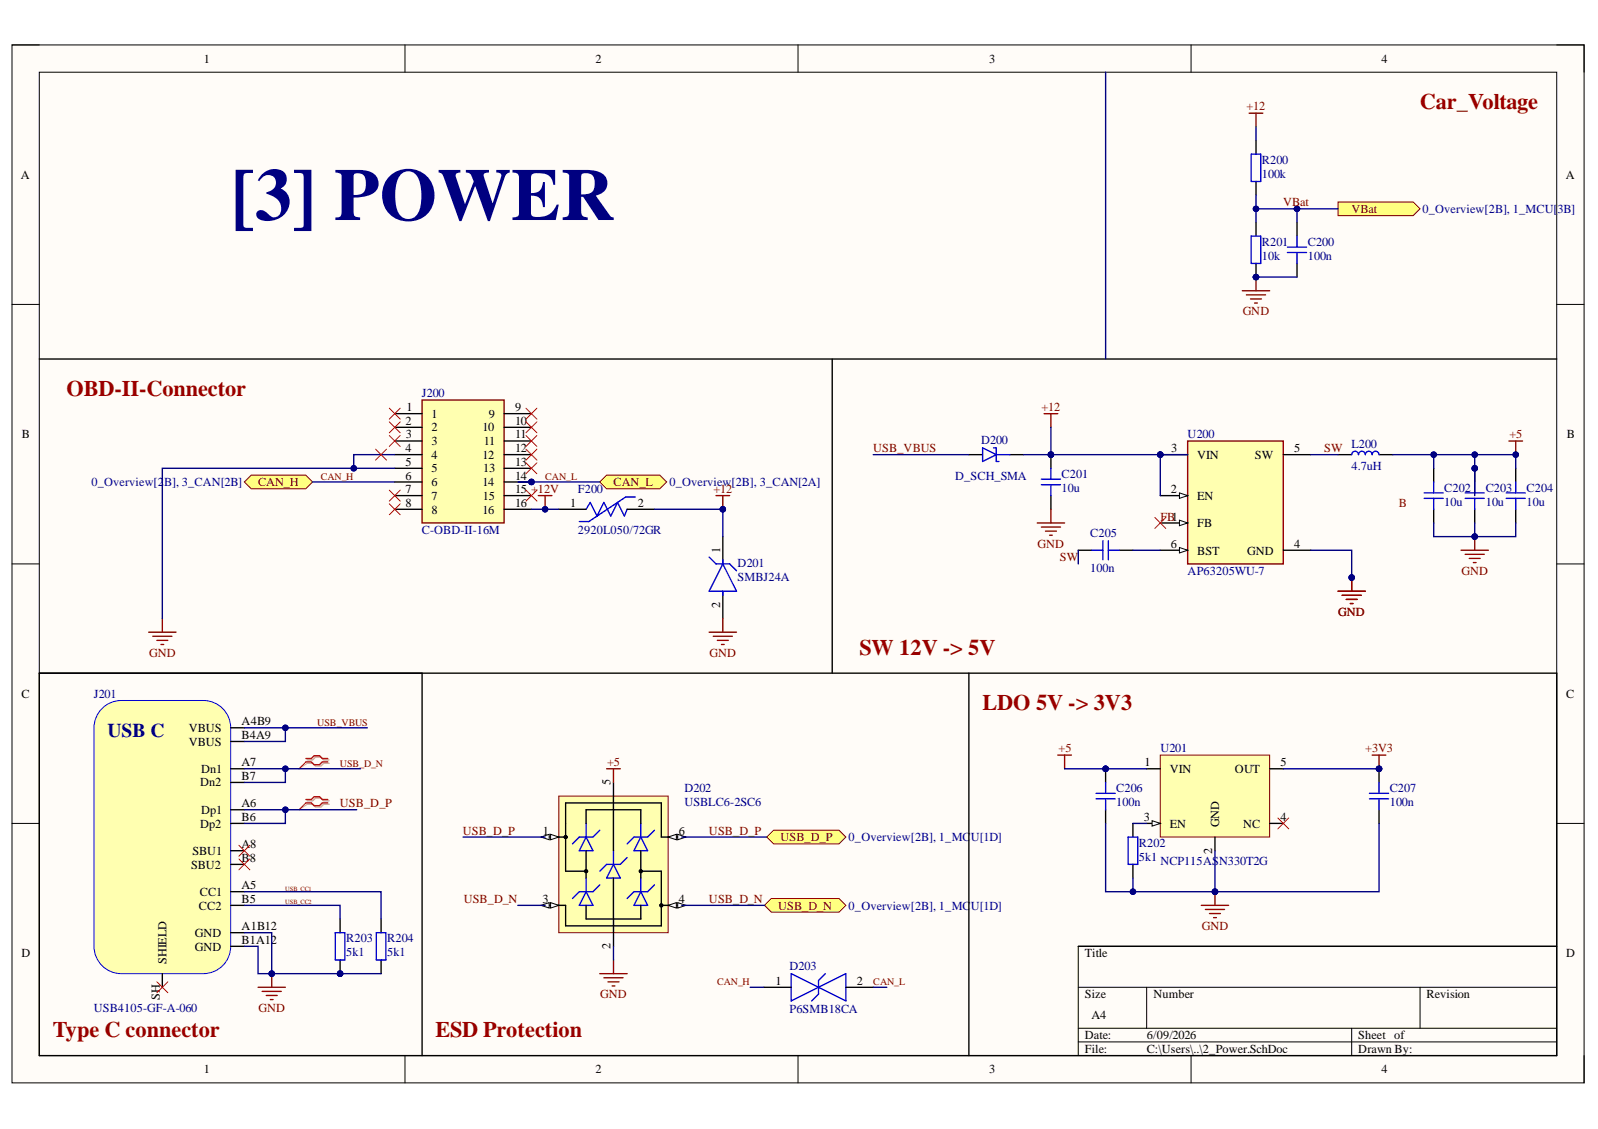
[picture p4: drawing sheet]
<svg xmlns="http://www.w3.org/2000/svg" width="297mm" height="210mm" viewBox="0 0 297 210" stroke-linecap="round" stroke-linejoin="round" font-family="sans-serif">
<defs><g id="words">
<text font-size="13.8" fill="#000080" x="42.9" y="40.9">[3] POWER</text>
<g font-size="4.1" fill="#980000">
<text x="263.9" y="20.2">Car_Voltage</text>
<text x="12.3" y="73.5">OBD-II-Connector</text>
<text x="159.8" y="121.7">SW 12V -&gt; 5V</text>
<text x="182.6" y="131.9">LDO 5V -&gt; 3V3</text>
<text x="9.8" y="192.9">Type C connector</text>
<text x="80.9" y="192.9">ESD Protection</text>
</g>
<text font-size="3.6" fill="#000080" x="20" y="137.1">USB C</text>
<g font-size="2.3">
<text x="37.9" y="11.7">1</text>
<text x="110.7" y="11.7">2</text>
<text x="183.9" y="11.7">3</text>
<text x="256.8" y="11.7">4</text>
<text x="3.9" y="33.3">A</text>
<text x="291" y="33.3">A</text>
<text x="75.5" y="76.4">1</text>
<text x="80.2" y="77.7">1</text>
<text x="90.8" y="77.7">9</text>
<text x="95.7" y="76.4">9</text>
<text x="4.1" y="81.5">B</text>
<text x="75.4" y="78.9">2</text>
<text x="75.4" y="81.5">3</text>
<text x="80.2" y="80.2">2</text>
<text x="80.2" y="82.7">3</text>
<text x="89.7" y="80.2">10</text>
<text x="89.9" y="82.7">11</text>
<text x="95.7" y="78.9">10</text>
<text x="95.7" y="81.5">11</text>
<text x="291.2" y="81.5">B</text>
<text x="75.4" y="84">4</text>
<text x="75.4" y="86.5">5</text>
<text x="75.4" y="89.2">6</text>
<text x="80.2" y="85.3">4</text>
<text x="80.2" y="87.8">5</text>
<text x="89.7" y="85.3">12</text>
<text x="89.8" y="87.8">13</text>
<text x="95.7" y="84">12</text>
<text x="95.7" y="86.5">13</text>
<text x="95.7" y="89.2">14</text>
<text x="217.7" y="84">3</text>
<text x="222.5" y="85.3">VIN</text>
<text x="233.3" y="85.3">SW</text>
<text x="240.6" y="84">5</text>
<text x="75.4" y="91.7">7</text>
<text x="75.4" y="94.2">8</text>
<text x="80.2" y="90.4">6</text>
<text x="80.2" y="93">7</text>
<text x="80.2" y="95.5">8</text>
<text x="89.7" y="90.4">14</text>
<text x="89.7" y="95.5">16</text>
<text x="89.7" y="93">15</text>
<text x="95.7" y="91.7">15 +12V</text>
<text x="95.7" y="94.2">16</text>
<text x="106" y="94.2">1</text>
<text x="118.6" y="94.2">2</text>
<text x="217.6" y="91.7">2</text>
<text x="222.5" y="93">EN</text>
<text x="217.6" y="101.8">6</text>
<text x="222.5" y="98">FB</text>
<text x="240.6" y="101.8">4</text>
<text x="133.9" y="102.8" transform="rotate(-90 133.9 102.8)">1</text>
<text x="222.5" y="103.1">BST</text>
<text x="231.8" y="103.1">GND</text>
<text x="133.9" y="113" transform="rotate(-90 133.9 113)">2</text>
<text x="4" y="129.7">C</text>
<text x="291.1" y="129.7">C</text>
<text x="35.1" y="136.1">VBUS</text>
<text x="44.9" y="134.8">A4B9</text>
<text x="44.9" y="137.3">B4A9</text>
<text x="35.1" y="138.6">VBUS</text>
<text x="37.4" y="143.7">Dn1</text>
<text x="44.9" y="142.4">A7</text>
<text x="212.7" y="142.4">1</text>
<text x="217.5" y="143.7">VIN</text>
<text x="229.6" y="143.7">OUT</text>
<text x="238" y="142.4">5</text>
<text x="37.2" y="146.2">Dn2</text>
<text x="44.9" y="145">B7</text>
<text x="113.5" y="146" transform="rotate(-90 113.5 146)">5</text>
<text x="37.2" y="153.9">Dp2</text>
<text x="37.4" y="151.4">Dp1</text>
<text x="44.9" y="150.1">A6</text>
<text x="44.9" y="152.6">B6</text>
<text x="100.9" y="155.2">1</text>
<text x="126.2" y="155.2">6</text>
<text x="212.6" y="152.6">3</text>
<text x="217.5" y="153.9">EN</text>
<text x="226.6" y="153.8" transform="rotate(-90 226.6 153.8)">GND</text>
<text x="231.1" y="153.9">NC</text>
<text x="238" y="152.6">4</text>
<text x="35.5" y="161.5">SBU2</text>
<text x="35.8" y="159">SBU1</text>
<text x="44.9" y="160.3">B8</text>
<text x="44.9" y="157.7">A8</text>
<text x="225.3" y="158.7" transform="rotate(-90 225.3 158.7)">2</text>
<text x="37.1" y="166.6">CC1</text>
<text x="44.9" y="165.3">A5</text>
<text x="44.9" y="167.9">B5</text>
<text x="100.8" y="167.9">3</text>
<text x="126.2" y="167.9">4</text>
<text x="37" y="169.1">CC2</text>
<text x="44.9" y="172.9">A1B12</text>
<text x="4" y="178">D</text>
<text x="31" y="179.3" transform="rotate(-90 31 179.3)">SHIELD</text>
<text x="36.2" y="174.2">GND</text>
<text x="36.2" y="176.7">GND</text>
<text x="44.9" y="175.5">B1A12</text>
<text x="113.5" y="176.5" transform="rotate(-90 113.5 176.5)">2</text>
<text x="201.6" y="178">Title</text>
<text x="291.1" y="178">D</text>
<text x="29.7" y="185.9" transform="rotate(-90 29.7 185.9)">SH</text>
<text x="144.1" y="183.1">1</text>
<text x="159.3" y="183.1">2</text>
<text x="201.6" y="185.6">Size</text>
<text x="214.4" y="185.6">Number</text>
<text x="265.2" y="185.6">Revision</text>
<text x="202.9" y="189.4">A4</text>
<text x="201.6" y="193.2">Date:</text>
<text x="201.6" y="195.8">File:</text>
<text x="213.1" y="193.2">6/09/2026</text>
<text x="213.1" y="195.8">C:\Users\..\2_Power.SchDoc</text>
<text x="252.5" y="193.2">Sheet of</text>
<text x="252.5" y="195.8">Drawn By:</text>
<text x="37.9" y="199.6">1</text>
<text x="110.7" y="199.6">2</text>
<text x="183.9" y="199.6">3</text>
<text x="256.8" y="199.6">4</text>
</g>
<g font-size="2.3" fill="#800000">
<text x="231.7" y="20.5">+12</text>
<text x="238.5" y="38.4">VBat</text>
<text x="251.2" y="39.6">VBat</text>
<text x="231" y="58.7">GND</text>
<text x="193.6" y="76.4">+12</text>
<text x="280.6" y="81.5">+5</text>
<text x="162.3" y="84">USB_VBUS</text>
<text x="246.1" y="84">SW</text>
<text x="48" y="90.4">CAN_H</text>
<text x="114" y="90.4">CAN_L</text>
<text x="132.6" y="91.7">+12</text>
<text x="260" y="94.2">B</text>
<text x="192.8" y="101.8">GND</text>
<text x="215.7" y="96.8">FB1</text>
<text x="197" y="104.4">SW</text>
<text x="271.7" y="106.9">GND</text>
<text x="248.8" y="114.5">GND</text>
<text x="27.7" y="122.1">GND</text>
<text x="131.9" y="122.1">GND</text>
<text x="112.8" y="142.4">+5</text>
<text x="196.7" y="139.9">+5</text>
<text x="253.7" y="139.9">+3V3</text>
<text x="63.2" y="150.1">USB_D_P</text>
<text x="86" y="155.2">USB_D_P</text>
<text x="131.8" y="155.2">USB_D_P</text>
<text x="145.1" y="156.4">USB_D_P</text>
<text x="86.2" y="167.9">USB_D_N</text>
<text x="131.8" y="167.9">USB_D_N</text>
<text x="144.6" y="169.1">USB_D_N</text>
<text x="223.4" y="172.9">GND</text>
<text x="111.6" y="185.6">GND</text>
<text x="48" y="188.1">GND</text>
</g>
<g font-size="2.3" fill="#000080">
<text x="234.5" y="30.5">R200</text>
<text x="234.5" y="33">100k</text>
<text x="264.4" y="39.6">0_Overview[2B], 1_MCU[3B]</text>
<text x="234.5" y="45.7">R201</text>
<text x="243.1" y="45.7">C200</text>
<text x="234.5" y="48.3">10k</text>
<text x="243.1" y="48.3">100n</text>
<text x="78.4" y="73.9">J200</text>
<text x="182.4" y="82.5">D200</text>
<text x="220.8" y="81.5">U200</text>
<text x="251.2" y="83.3">L200</text>
<text x="177.5" y="89.2">D_SCH_SMA</text>
<text x="197.3" y="88.9">C201</text>
<text x="251.2" y="87.3">4.7uH</text>
<text x="17" y="90.4">0_Overview[2</text>
<text x="30.5" y="90.4">B], 3_CAN[2B]</text>
<text x="107.4" y="91.7">F200</text>
<text x="124.4" y="90.4">0_Overview[2B], 3_CAN[2A]</text>
<text x="197.3" y="91.5">10u</text>
<text x="268.5" y="91.5">C202</text>
<text x="268.5" y="94">10u</text>
<text x="276.2" y="91.5">C203</text>
<text x="276.2" y="94">10u</text>
<text x="283.8" y="91.5">C204</text>
<text x="283.8" y="94">10u</text>
<text x="78.4" y="99.3">C-OBD-II-16M</text>
<text x="107.4" y="99.3">2920L050/72GR</text>
<text x="202.7" y="99.8">C205</text>
<text x="137.1" y="105.4">D201</text>
<text x="137.1" y="107.9">SMBJ24A</text>
<text x="202.7" y="106.4">100n</text>
<text x="220.8" y="106.9">AP63205WU-7</text>
<text x="17.4" y="129.7">J201</text>
<text x="215.7" y="139.9">U201</text>
<text x="127.2" y="147.2">D202</text>
<text x="127.2" y="149.9">USBLC6-2SC6</text>
<text x="207.5" y="147.2">C206</text>
<text x="207.5" y="149.9">100n</text>
<text x="258.3" y="147.2">C207</text>
<text x="258.3" y="149.9">100n</text>
<text x="157.7" y="156.4">0_Overview[2B], 1_MCU[1D]</text>
<text x="211.7" y="157.5">R202</text>
<text x="211.7" y="160">5k1</text>
<text x="215.7" y="160.8">NCP115ASN330T2G</text>
<text x="157.7" y="169.1">0_Overview[2B], 1_MCU[1D]</text>
<text x="64.4" y="175.2">R203</text>
<text x="64.4" y="177.7">5k1</text>
<text x="72" y="175.2">R204</text>
<text x="72" y="177.7">5k1</text>
<text x="146.8" y="180.3">D203</text>
<text x="17.4" y="188.1">USB4105-GF-A-060</text>
<text x="146.8" y="188.4">P6SMB18CA</text>
</g>
<g font-size="1.9" fill="#800000">
<text x="59.6" y="89.3">CAN_H</text>
<text x="101.3" y="89.3">CAN_L</text>
<text x="59" y="134.9">USB_VBUS</text>
<text x="63.2" y="142.6">USB_D_N</text>
<text x="133.3" y="183.2">CAN_H</text>
<text x="162.3" y="183.2">CAN_L</text>
</g>
<g font-size="1.2" fill="#800000">
<text x="53" y="165.6">USB_CC1</text>
<text x="53" y="168.1">USB_CC2</text>
</g>
</g></defs>
<path d="M2.2 8.4h292.3v192.9h-292.3z" fill-rule="evenodd" fill="#fffcf8"/>
<path d="M2.2 8.4h292.3v192.9h-292.3z" fill="none" stroke="#000" stroke-width=".19"/>
<path d="M7.3 13.4h282.1v182.9h-282.1z" fill-rule="evenodd" fill="#fffcf8"/>
<g fill="none" stroke="#000" stroke-width=".19">
<path d="M2.2 8.3h5.1M7.3 13.4h282.1v182.9h-282.1zM75.3 8.3v5.1M148.3 8.3v5.1M221.4 8.4v5M289.4 8.4h5.1v5M2.2 56.6h5.1M289.4 56.6h5.1M2.2 104.8h5.1M289.4 104.8h5.1M2.2 153.1h5.1M289.4 153.1h5.1"/>
<path d="M289.4 175.9h-89v20.4M75.3 196.3v5M148.3 196.3v5M200.4 183.6h89M200.4 191.2h89M200.4 193.7h89M213.1 183.6v7.6M221.4 196.3v5M251.3 191.2v5.1M264 183.6v7.6M294.5 196.3v5"/>
</g>
<path d="M147.1 181v5.1l10.1-5.1v5.1zM153.4 181l-1.2 1.3v2.5l-1.3 1.3" fill="none" stroke="#00f" stroke-width=".25"/>
<path d="M142 183.6h5.1M157.2 183.6h5.1" fill="none" stroke="#000" stroke-width=".25"/>
<path d="M19.3 131.4a5.1 5.1 0 0 1 3.3-1.2h15.2a5.1 5.1 0 0 1 5.1 5.1v40.6a5.1 5.1 0 0 1-5.1 5.1h-15.2a5.1 5.1 0 0 1-5.1-5.1v-40.6a5.1 5.1 0 0 1 1.8-3.9z" fill="#ffffb0"/>
<path d="M19.3 131.4a5.1 5.1 0 0 1 3.3-1.2h15.2a5.1 5.1 0 0 1 5.1 5.1v40.6a5.1 5.1 0 0 1-5.1 5.1h-15.2a5.1 5.1 0 0 1-5.1-5.1v-40.6a5.1 5.1 0 0 1 1.8-3.9z" fill="none" stroke="#00f" stroke-width=".19"/>
<g fill="none" stroke="#000" stroke-width=".25">
<path d="M42.9 135.3h2.5M42.9 137.9h2.5M42.9 145.5h2.5M42.9 150.5h2.5M42.9 142.9h2.5M42.9 153.1h2.5M42.9 158.2h2.5M42.9 173.4h2.5M42.9 160.7h2.5M42.9 165.8h2.5M42.9 168.3h2.5M42.9 175.9h2.5"/>
<path d="M30.2 181v2.6"/>
</g>
<path d="M44.4 159.7l2 2M44.4 157.2l2 2M46.4 159.7l-2 2M46.4 157.2l-2 2M29.2 182.5l2 2.1M31.2 182.5l-2 2.1" fill="none" stroke="#f00" stroke-width=".19"/>
<circle cx="63.2" cy="181" r=".51" fill="#000080"/>
<circle cx="63.2" cy="181" r=".51" fill="none" stroke="#000080" stroke-width=".19"/>
<path d="M63.2 178.5v2.5" fill="none" stroke="#000" stroke-width=".25"/>
<circle cx="63.2" cy="181" r=".51" fill="#000080"/>
<circle cx="63.2" cy="181" r=".51" fill="none" stroke="#000080" stroke-width=".19"/>
<path d="M63.2 170.9v2.5M70.8 170.9v2.5M70.8 178.5v2.5" fill="none" stroke="#000" stroke-width=".25"/>
<path d="M62.3 173.4h1.8v5.1h-1.8zM69.9 173.4h1.8v5.1h-1.8z" fill="none" stroke="#00f" stroke-width=".25"/>
<path d="M48 183.6h5M48.7 184.3h3.6M49.5 185.1h2M50.3 185.8h.5M50.5 181v2.6" fill="none" stroke="#800000" stroke-width=".25"/>
<circle cx="50.5" cy="181" r=".51" fill="#000080"/>
<circle cx="50.5" cy="181" r=".51" fill="none" stroke="#000080" stroke-width=".19"/>
<circle cx="215.7" cy="84.5" r=".51" fill="#000080"/>
<circle cx="215.7" cy="84.5" r=".51" fill="none" stroke="#000080" stroke-width=".19"/>
<path d="M220.8 82h17.7v22.8h-17.7z" fill-rule="evenodd" fill="#ffffb0"/>
<path d="M220.8 82h17.7v22.8h-17.7z" fill="none" stroke="#800000" stroke-width=".25"/>
<path d="M215.7 84.5h5.1" fill="none" stroke="#000" stroke-width=".25"/>
<circle cx="215.7" cy="84.5" r=".51" fill="#000080"/>
<circle cx="215.7" cy="84.5" r=".51" fill="none" stroke="#000080" stroke-width=".19"/>
<path d="M215.7 102.3h5.1" fill="none" stroke="#000" stroke-width=".25"/>
<path d="M219.2 101.8l1.6 .5-1.6 .5z" fill="#f8fcff"/>
<path d="M219.2 101.8l1.6 .5-1.6 .5z" fill="none" stroke="#000" stroke-width=".19"/>
<path d="M215.7 92.1h5.1" fill="none" stroke="#000" stroke-width=".25"/>
<path d="M219.2 91.6l1.6 .5-1.6 .6z" fill="#f8fcff"/>
<path d="M219.2 91.6l1.6 .5-1.6 .6z" fill="none" stroke="#000" stroke-width=".19"/>
<path d="M215.7 97.2h5.1" fill="none" stroke="#000" stroke-width=".25"/>
<path d="M219.2 96.7l1.6 .5-1.6 .5z" fill="#f8fcff"/>
<path d="M219.2 96.7l1.6 .5-1.6 .5z" fill="none" stroke="#000" stroke-width=".19"/>
<path d="M238.5 84.5h5.1M238.5 102.3h5.1" fill="none" stroke="#000" stroke-width=".25"/>
<path d="M194.1 76.9h2.5M195.3 76.9v2.5M248.7 109.9h5.1M249.5 110.7h3.5M250.2 111.4h2.1M251 112.2h.5M251.3 107.4v2.5" fill="none" stroke="#800000" stroke-width=".25"/>
<circle cx="251.3" cy="107.4" r=".51" fill="#000080"/>
<circle cx="251.3" cy="107.4" r=".51" fill="none" stroke="#000080" stroke-width=".19"/>
<path d="M248.7 109.9h5.1M249.5 110.7h3.5M250.2 111.4h2.1M251 112.2h.5M251.3 107.4v2.5" fill="none" stroke="#800000" stroke-width=".25"/>
<circle cx="251.3" cy="107.4" r=".51" fill="#000080"/>
<circle cx="251.3" cy="107.4" r=".51" fill="none" stroke="#000080" stroke-width=".19"/>
<path d="M200.4 102.3h2.6M208.1 102.3h2.5" fill="none" stroke="#000" stroke-width=".25"/>
<path d="M203 102.3h2M205 100.5v3.6M206 100.5v3.6M206 102.3h2.1" fill="none" stroke="#00f" stroke-width=".25"/>
<circle cx="195.3" cy="84.5" r=".51" fill="#000080"/>
<circle cx="195.3" cy="84.5" r=".51" fill="none" stroke="#000080" stroke-width=".19"/>
<path d="M195.3 84.5v2.6M195.3 92.1v2.6" fill="none" stroke="#000" stroke-width=".25"/>
<circle cx="195.3" cy="84.5" r=".51" fill="#000080"/>
<circle cx="195.3" cy="84.5" r=".51" fill="none" stroke="#000080" stroke-width=".19"/>
<path d="M193.6 90.1h3.5M193.6 89.1h3.5M195.3 87.1v2M195.3 90.1v2M264.7 92.7h3.6M264.7 91.6h3.6M266.5 89.6v2M266.5 92.7v2" fill="none" stroke="#00f" stroke-width=".25"/>
<path d="M192.8 97.2h5.1M193.6 98h3.5M194.3 98.8h2.1M195.1 99.5h.5M195.3 94.7v2.5" fill="none" stroke="#800000" stroke-width=".25"/>
<path d="M266.5 87.1v2.5M266.5 94.7v2.5" fill="none" stroke="#000" stroke-width=".25"/>
<circle cx="274.1" cy="87.1" r=".51" fill="#000080"/>
<circle cx="274.1" cy="87.1" r=".51" fill="none" stroke="#000080" stroke-width=".19"/>
<path d="M274.1 87.1v2.5M274.1 94.7v2.5" fill="none" stroke="#000" stroke-width=".25"/>
<circle cx="274.1" cy="87.1" r=".51" fill="#000080"/>
<circle cx="274.1" cy="87.1" r=".51" fill="none" stroke="#000080" stroke-width=".19"/>
<path d="M251.3 84.5a.63 .63 0 0 1 .6-.6 .63 .63 0 0 1 .6 .6 .63 .63 0 0 1 .7-.6 .63 .63 0 0 1 .6 .6 .63 .63 0 0 1 .6-.6 .63 .63 0 0 1 .7 .6 .64 .64 0 0 1 .6-.6 .64 .64 0 0 1 .6 .6M272.3 92.7h3.6M272.3 91.6h3.6M274.1 89.6v2M274.1 92.7v2M280 92.7h3.5M280 91.6h3.5M281.7 89.6v2M281.7 92.7v2" fill="none" stroke="#00f" stroke-width=".25"/>
<path d="M248.7 84.5h2.6M256.3 84.5h2.6M281.7 87.1v2.5M281.7 94.7v2.5" fill="none" stroke="#000" stroke-width=".25"/>
<path d="M274.1 99.8v2.5M271.6 102.3h5.1M272.3 103.1h3.6M273.1 103.8h2M273.9 104.6h.5" fill="none" stroke="#800000" stroke-width=".25"/>
<circle cx="274.1" cy="99.8" r=".51" fill="#000080"/>
<circle cx="274.1" cy="99.8" r=".51" fill="none" stroke="#000080" stroke-width=".19"/>
<path d="M280.5 82h2.5M281.7 82v2.5" fill="none" stroke="#800000" stroke-width=".25"/>
<circle cx="281.7" cy="84.5" r=".51" fill="#000080"/>
<circle cx="281.7" cy="84.5" r=".51" fill="none" stroke="#000080" stroke-width=".19"/>
<path d="M215.7 140.4h20.3v15.2h-20.3z" fill-rule="evenodd" fill="#ffffb0"/>
<path d="M215.7 140.4h20.3v15.2h-20.3z" fill="none" stroke="#800000" stroke-width=".19"/>
<path d="M213.1 142.9h2.6M213.1 153.1h2.6M225.8 155.6v2.6" fill="none" stroke="#000" stroke-width=".25"/>
<path d="M214.2 152.6l1.5 .5-1.5 .5z" fill="#f8fcff"/>
<path d="M214.2 152.6l1.5 .5-1.5 .5z" fill="none" stroke="#000" stroke-width=".19"/>
<path d="M236 153.1h2.5M236 142.9h2.5" fill="none" stroke="#000" stroke-width=".25"/>
<circle cx="205.5" cy="142.9" r=".51" fill="#000080"/>
<circle cx="205.5" cy="142.9" r=".51" fill="none" stroke="#000080" stroke-width=".19"/>
<path d="M205.5 142.9v2.6" fill="none" stroke="#000" stroke-width=".25"/>
<circle cx="205.5" cy="142.9" r=".51" fill="#000080"/>
<circle cx="205.5" cy="142.9" r=".51" fill="none" stroke="#000080" stroke-width=".19"/>
<path d="M205.5 150.6v2.5" fill="none" stroke="#000" stroke-width=".25"/>
<path d="M203.7 147.5h3.6M203.7 148.5h3.6M205.5 145.5v2M205.5 148.5v2.1" fill="none" stroke="#00f" stroke-width=".25"/>
<circle cx="256.3" cy="142.9" r=".51" fill="#000080"/>
<circle cx="256.3" cy="142.9" r=".51" fill="none" stroke="#000080" stroke-width=".19"/>
<path d="M256.3 142.9v2.6" fill="none" stroke="#000" stroke-width=".25"/>
<circle cx="256.3" cy="142.9" r=".51" fill="#000080"/>
<circle cx="256.3" cy="142.9" r=".51" fill="none" stroke="#000080" stroke-width=".19"/>
<path d="M256.3 150.6v2.5" fill="none" stroke="#000" stroke-width=".25"/>
<path d="M254.6 147.5h3.5M254.6 148.5h3.5M256.3 145.5v2M256.3 148.5v2.1" fill="none" stroke="#00f" stroke-width=".25"/>
<path d="M223.3 168.3h5.1M224.1 169.1h3.5M224.8 169.8h2.1M225.6 170.6h.5M225.8 165.8v2.5" fill="none" stroke="#800000" stroke-width=".25"/>
<circle cx="225.8" cy="165.8" r=".51" fill="#000080"/>
<circle cx="225.8" cy="165.8" r=".51" fill="none" stroke="#000080" stroke-width=".19"/>
<path d="M210.6 153.1v2.5M210.6 160.7v2.5" fill="none" stroke="#000" stroke-width=".25"/>
<path d="M209.7 155.6h1.8v5.1h-1.8z" fill="none" stroke="#00f" stroke-width=".25"/>
<path d="M237.5 152.1l2.1 2M239.6 152.1l-2.1 2" fill="none" stroke="#f00" stroke-width=".19"/>
<path d="M196.6 140.4h2.6M197.9 140.4v2.5M255.1 140.4h2.5M256.3 140.4v2.5" fill="none" stroke="#800000" stroke-width=".25"/>
<circle cx="256.3" cy="142.9" r=".51" fill="#000080"/>
<circle cx="256.3" cy="142.9" r=".51" fill="none" stroke="#000080" stroke-width=".19"/>
<path d="M103.9 148h20.3v25.4h-20.3z" fill-rule="evenodd" fill="#ffffb0"/>
<path d="M103.9 148h20.3v25.4h-20.3z" fill="none" stroke="#800000" stroke-width=".19"/>
<path d="M108.9 165.8l1.3 2.5h-2.5zM108.9 163.2v2.6M111.5 164.5l-1.3 1.3h-2.5l-1.3 1.2" fill="none" stroke="#00f" stroke-width=".25"/>
<path d="M101.3 155.6h2.6" fill="none" stroke="#000" stroke-width=".25"/>
<path d="M102.3 155.1l1.6 .5-1.6 .5z" fill="#f8fcff"/>
<path d="M102.3 155.1l1.6 .5-1.6 .5z" fill="none" stroke="#000" stroke-width=".19"/>
<path d="M100.6 155.6l1.5-.5v1z" fill="#f8fcff"/>
<path d="M100.6 155.6l1.5-.5v1z" fill="none" stroke="#000" stroke-width=".19"/>
<path d="M108.9 155.6l1.3 2.6h-2.5zM108.9 153.1v2.5M111.5 154.4l-1.3 1.2h-2.5l-1.3 1.3M114 158.2v2.5M116.6 159.4l-1.3 1.3h-2.5l-1.3 1.3M119.1 155.6l1.3 2.6h-2.6zM119.1 153.1v2.5M121.7 154.4l-1.3 1.2h-2.6l-1.2 1.3M114 160.7l1.3 2.5h-2.5zM119.1 165.8l1.3 2.5h-2.6zM119.1 163.2v2.6M121.7 164.5l-1.3 1.3h-2.6l-1.2 1.2" fill="none" stroke="#00f" stroke-width=".25"/>
<path d="M124.2 155.6h2.5" fill="none" stroke="#000" stroke-width=".25"/>
<path d="M124.2 155.6l1.5-.5v1z" fill="#f8fcff"/>
<path d="M124.2 155.6l1.5-.5v1z" fill="none" stroke="#000" stroke-width=".19"/>
<path d="M126 155.1l1.5 .5-1.5 .5z" fill="#f8fcff"/>
<path d="M126 155.1l1.5 .5-1.5 .5z" fill="none" stroke="#000" stroke-width=".19"/>
<path d="M114 145.5v2.5M114 173.4v2.5M124.2 168.3h2.5" fill="none" stroke="#000" stroke-width=".25"/>
<path d="M124.2 168.3l1.5-.5v1z" fill="#f8fcff"/>
<path d="M124.2 168.3l1.5-.5v1z" fill="none" stroke="#000" stroke-width=".19"/>
<path d="M126 167.8l1.5 .5-1.5 .5z" fill="#f8fcff"/>
<path d="M126 167.8l1.5 .5-1.5 .5z" fill="none" stroke="#000" stroke-width=".19"/>
<path d="M101.3 168.3h2.6" fill="none" stroke="#000" stroke-width=".25"/>
<path d="M102.3 167.8l1.6 .5-1.6 .5z" fill="#f8fcff"/>
<path d="M102.3 167.8l1.6 .5-1.6 .5z" fill="none" stroke="#000" stroke-width=".19"/>
<path d="M100.6 168.3l1.5-.5v1z" fill="#f8fcff"/>
<path d="M100.6 168.3l1.5-.5v1z" fill="none" stroke="#000" stroke-width=".19"/>
<g fill="none" stroke="#000" stroke-width=".25">
<path d="M180.1 84.5h2.5M187.7 84.5h2.6M103.9 155.6h1.2M108.9 153.1v-2.6h10.2v2.6M108.9 158.2v5M114 148v10.2M119.1 158.2v5M124.2 155.6h-1.3v-6.3h-17.8v12.7h3.8M108.9 168.3v2.6h10.2v-2.6M114 163.2v10.2M119.1 162h3.8v10.1h-17.8v-3.8h-1.2M122.9 168.3h1.3"/>
<circle cx="105.1" cy="155.6" r=".25"/>
<circle cx="108.9" cy="162" r=".25"/>
<circle cx="119.1" cy="162" r=".25"/>
<circle cx="122.9" cy="168.3" r=".25"/>
</g>
<path d="M112.8 142.9h2.5M114 142.9v2.6M114 178.5v2.5M111.5 181h5.1M112.3 181.8h3.5M113 182.5h2.1M113.8 183.3h.5" fill="none" stroke="#800000" stroke-width=".25"/>
<path d="M182.6 83.3l2.6 1.2-2.6 1.3zM184.7 83.3h.5v2.5h.5M185.2 84.5h2.5" fill="none" stroke="#00f" stroke-width=".25"/>
<path d="M142.5 155.6l1.3-1.2h12.2l1.2 1.2-1.2 1.3h-12.2z" fill-rule="evenodd" fill="#ffff80"/>
<path d="M142.5 155.6l1.3-1.2h12.2l1.2 1.2-1.2 1.3h-12.2z" fill="none" stroke="#800000" stroke-width=".19"/>
<path d="M143.4 167h12.6l1.2 1.3-1.2 1.3h-12.6l-1.3-1.3z" fill-rule="evenodd" fill="#ffff80"/>
<path d="M143.4 167h12.6l1.2 1.3-1.2 1.3h-12.6l-1.3-1.3z" fill="none" stroke="#800000" stroke-width=".19"/>
<path d="M233.5 26.1v2.6M233.5 33.7v2.6" fill="none" stroke="#000" stroke-width=".25"/>
<path d="M232.6 28.7h1.8v5h-1.8z" fill="none" stroke="#00f" stroke-width=".25"/>
<circle cx="233.5" cy="51.5" r=".51" fill="#000080"/>
<circle cx="233.5" cy="51.5" r=".51" fill="none" stroke="#000080" stroke-width=".19"/>
<path d="M233.5 49v2.5" fill="none" stroke="#000" stroke-width=".25"/>
<circle cx="233.5" cy="51.5" r=".51" fill="#000080"/>
<circle cx="233.5" cy="51.5" r=".51" fill="none" stroke="#000080" stroke-width=".19"/>
<path d="M233.5 41.4v2.5M241.1 41.4v2.5M241.1 49v2.5" fill="none" stroke="#000" stroke-width=".25"/>
<path d="M232.6 43.9h1.8v5.1h-1.8zM239.3 46.9h3.6M239.3 45.9h3.6M241.1 43.9v2M241.1 46.9v2.1" fill="none" stroke="#00f" stroke-width=".25"/>
<path d="M230.9 54.1h5.1M231.7 54.8h3.5M232.4 55.6h2.1M233.2 56.3h.5M233.5 51.5v2.6" fill="none" stroke="#800000" stroke-width=".25"/>
<circle cx="233.5" cy="51.5" r=".51" fill="#000080"/>
<circle cx="233.5" cy="51.5" r=".51" fill="none" stroke="#000080" stroke-width=".19"/>
<path d="M232.2 21h2.5M233.5 21v2.6" fill="none" stroke="#800000" stroke-width=".25"/>
<path d="M248.7 37.6h14l1.3 1.2-1.3 1.3h-14z" fill-rule="evenodd" fill="#ffff80"/>
<path d="M248.7 37.6h14l1.3 1.2-1.3 1.3h-14z" fill="none" stroke="#800000" stroke-width=".19"/>
<path d="M7.3 66.7h282.1M154.7 66.8v58.4M7.3 125.2h282.1v71.1h-282.1zM78.5 125.2v71.1M180.1 125.2v71.1M200.4 175.9h89" fill="none" stroke="#000" stroke-width=".25"/>
<path d="M57.1 141.3h1l.5-.5h1.1l.5 .5h1M57.1 141.9h1l.5 .5h1.1l.5-.5h1M57.1 148.9h1l.5-.5h1.1l.5 .5h1M57.1 149.5h1l.5 .5h1.1l.5-.5h1" fill="none" stroke="#d0a19e" stroke-width=".25"/>
<path d="M57.1 141.9l-1.5 1M57.1 149.5l-1.5 1" fill="none" stroke="#d0a19e" stroke-width=".19"/>
<path d="M56.9 141h1l.5-.5h1l.5 .5h1M56.9 141.7h1l.5 .5h1l.5-.5h1M56.9 148.6h1l.5-.5h1l.5 .5h1M56.9 149.3h1l.5 .5h1l.5-.5h1" fill="none" stroke="#f00" stroke-width=".25"/>
<path d="M56.9 141.7l-1.3 1.2M56.9 149.3l-1.3 1.2" fill="none" stroke="#f00" stroke-width=".19"/>
<path d="M45.4 168.3h17.8v2.6M45.4 165.8h25.4v5.1M45.4 173.4h5.1v7.6h-2.5v-5.1h-2.6" fill="none" stroke="#000080" stroke-width=".25"/>
<circle cx="50.5" cy="181" r=".51" fill="#000080"/>
<circle cx="50.5" cy="181" r=".51" fill="none" stroke="#000080" stroke-width=".19"/>
<path d="M50.5 181h12.7" fill="none" stroke="#000080" stroke-width=".25"/>
<circle cx="63.2" cy="181" r=".51" fill="#000080"/>
<circle cx="63.2" cy="181" r=".51" fill="none" stroke="#000080" stroke-width=".19"/>
<circle cx="50.5" cy="181" r=".51" fill="#000080"/>
<circle cx="50.5" cy="181" r=".51" fill="none" stroke="#000080" stroke-width=".19"/>
<path d="M63.2 181h7.6" fill="none" stroke="#000080" stroke-width=".25"/>
<circle cx="63.2" cy="181" r=".51" fill="#000080"/>
<circle cx="63.2" cy="181" r=".51" fill="none" stroke="#000080" stroke-width=".19"/>
<path d="M243.6 102.3h7.7v5.1" fill="none" stroke="#000080" stroke-width=".25"/>
<circle cx="251.3" cy="107.4" r=".51" fill="#000080"/>
<circle cx="251.3" cy="107.4" r=".51" fill="none" stroke="#000080" stroke-width=".19"/>
<path d="M195.3 79.4v5.1h25.5M210.6 102.3h5.1" fill="none" stroke="#000080" stroke-width=".25"/>
<circle cx="195.3" cy="84.5" r=".51" fill="#000080"/>
<circle cx="195.3" cy="84.5" r=".51" fill="none" stroke="#000080" stroke-width=".19"/>
<circle cx="215.7" cy="84.5" r=".51" fill="#000080"/>
<circle cx="215.7" cy="84.5" r=".51" fill="none" stroke="#000080" stroke-width=".19"/>
<path d="M215.7 84.5v7.6" fill="none" stroke="#000080" stroke-width=".25"/>
<circle cx="215.7" cy="84.5" r=".51" fill="#000080"/>
<circle cx="215.7" cy="84.5" r=".51" fill="none" stroke="#000080" stroke-width=".19"/>
<path d="M243.6 84.5h5.1M258.9 84.5h7.6v2.6" fill="none" stroke="#000080" stroke-width=".25"/>
<circle cx="266.5" cy="84.5" r=".51" fill="#000080"/>
<circle cx="266.5" cy="84.5" r=".51" fill="none" stroke="#000080" stroke-width=".19"/>
<path d="M274.1 84.5v7.6" fill="none" stroke="#000080" stroke-width=".25"/>
<circle cx="274.1" cy="84.5" r=".51" fill="#000080"/>
<circle cx="274.1" cy="84.5" r=".51" fill="none" stroke="#000080" stroke-width=".19"/>
<circle cx="274.1" cy="87.1" r=".51" fill="#000080"/>
<circle cx="274.1" cy="87.1" r=".51" fill="none" stroke="#000080" stroke-width=".19"/>
<path d="M266.5 84.5h15.2v2.6" fill="none" stroke="#000080" stroke-width=".25"/>
<circle cx="281.7" cy="84.5" r=".51" fill="#000080"/>
<circle cx="281.7" cy="84.5" r=".51" fill="none" stroke="#000080" stroke-width=".19"/>
<circle cx="274.1" cy="84.5" r=".51" fill="#000080"/>
<circle cx="274.1" cy="84.5" r=".51" fill="none" stroke="#000080" stroke-width=".19"/>
<circle cx="266.5" cy="84.5" r=".51" fill="#000080"/>
<circle cx="266.5" cy="84.5" r=".51" fill="none" stroke="#000080" stroke-width=".19"/>
<path d="M266.5 97.2v2.6h15.2v-2.6" fill="none" stroke="#000080" stroke-width=".25"/>
<circle cx="274.1" cy="99.8" r=".51" fill="#000080"/>
<circle cx="274.1" cy="99.8" r=".51" fill="none" stroke="#000080" stroke-width=".19"/>
<path d="M274.1 97.2v2.6" fill="none" stroke="#000080" stroke-width=".25"/>
<circle cx="274.1" cy="99.8" r=".51" fill="#000080"/>
<circle cx="274.1" cy="99.8" r=".51" fill="none" stroke="#000080" stroke-width=".19"/>
<path d="M205.5 142.9h7.6" fill="none" stroke="#000080" stroke-width=".25"/>
<circle cx="205.5" cy="142.9" r=".51" fill="#000080"/>
<circle cx="205.5" cy="142.9" r=".51" fill="none" stroke="#000080" stroke-width=".19"/>
<path d="M225.8 158.2v7.6" fill="none" stroke="#000080" stroke-width=".25"/>
<circle cx="225.8" cy="165.8" r=".51" fill="#000080"/>
<circle cx="225.8" cy="165.8" r=".51" fill="none" stroke="#000080" stroke-width=".19"/>
<path d="M205.5 153.1v12.7h20.3" fill="none" stroke="#000080" stroke-width=".25"/>
<circle cx="210.6" cy="165.8" r=".51" fill="#000080"/>
<circle cx="210.6" cy="165.8" r=".51" fill="none" stroke="#000080" stroke-width=".19"/>
<circle cx="225.8" cy="165.8" r=".51" fill="#000080"/>
<circle cx="225.8" cy="165.8" r=".51" fill="none" stroke="#000080" stroke-width=".19"/>
<path d="M210.6 153.1h2.5M210.6 163.2v2.6" fill="none" stroke="#000080" stroke-width=".25"/>
<circle cx="210.6" cy="165.8" r=".51" fill="#000080"/>
<circle cx="210.6" cy="165.8" r=".51" fill="none" stroke="#000080" stroke-width=".19"/>
<path d="M197.9 142.9h7.6" fill="none" stroke="#000080" stroke-width=".25"/>
<circle cx="205.5" cy="142.9" r=".51" fill="#000080"/>
<circle cx="205.5" cy="142.9" r=".51" fill="none" stroke="#000080" stroke-width=".19"/>
<path d="M45.4 142.9h7.6v2.6h-7.6" fill="none" stroke="#000080" stroke-width=".25"/>
<circle cx="53" cy="142.9" r=".51" fill="#000080"/>
<circle cx="53" cy="142.9" r=".51" fill="none" stroke="#000080" stroke-width=".19"/>
<path d="M53 150.5v2.6h-7.6" fill="none" stroke="#000080" stroke-width=".25"/>
<circle cx="53" cy="150.5" r=".51" fill="#000080"/>
<circle cx="53" cy="150.5" r=".51" fill="none" stroke="#000080" stroke-width=".19"/>
<path d="M53 142.9h14" fill="none" stroke="#000080" stroke-width=".25"/>
<circle cx="53" cy="142.9" r=".51" fill="#000080"/>
<circle cx="53" cy="142.9" r=".51" fill="none" stroke="#000080" stroke-width=".19"/>
<path d="M45.4 150.5h20.9" fill="none" stroke="#000080" stroke-width=".25"/>
<circle cx="53" cy="150.5" r=".51" fill="#000080"/>
<circle cx="53" cy="150.5" r=".51" fill="none" stroke="#000080" stroke-width=".19"/>
<path d="M45.4 135.3h7.6v2.6h-7.6M96.2 168.3h5.1" fill="none" stroke="#000080" stroke-width=".25"/>
<circle cx="53" cy="135.3" r=".51" fill="#000080"/>
<circle cx="53" cy="135.3" r=".51" fill="none" stroke="#000080" stroke-width=".19"/>
<path d="M53 135.3h15.3" fill="none" stroke="#000080" stroke-width=".25"/>
<circle cx="53" cy="135.3" r=".51" fill="#000080"/>
<circle cx="53" cy="135.3" r=".51" fill="none" stroke="#000080" stroke-width=".19"/>
<path d="M190.3 84.5h5" fill="none" stroke="#000080" stroke-width=".25"/>
<circle cx="195.3" cy="84.5" r=".51" fill="#000080"/>
<circle cx="195.3" cy="84.5" r=".51" fill="none" stroke="#000080" stroke-width=".19"/>
<path d="M162.3 84.5h17.8M256.3 153.1v12.7h-30.5" fill="none" stroke="#000080" stroke-width=".25"/>
<circle cx="225.8" cy="165.8" r=".51" fill="#000080"/>
<circle cx="225.8" cy="165.8" r=".51" fill="none" stroke="#000080" stroke-width=".19"/>
<path d="M238.5 142.9h17.8" fill="none" stroke="#000080" stroke-width=".25"/>
<circle cx="256.3" cy="142.9" r=".51" fill="#000080"/>
<circle cx="256.3" cy="142.9" r=".51" fill="none" stroke="#000080" stroke-width=".19"/>
<path d="M233.5 36.3v5.1M126.7 168.3h15.4M139.4 183.6h2.6M162.3 183.6h2.6" fill="none" stroke="#000080" stroke-width=".25"/>
<circle cx="233.5" cy="38.8" r=".51" fill="#000080"/>
<circle cx="233.5" cy="38.8" r=".51" fill="none" stroke="#000080" stroke-width=".19"/>
<path d="M233.5 38.8h7.6v2.6" fill="none" stroke="#000080" stroke-width=".25"/>
<circle cx="241.1" cy="38.8" r=".51" fill="#000080"/>
<circle cx="241.1" cy="38.8" r=".51" fill="none" stroke="#000080" stroke-width=".19"/>
<circle cx="233.5" cy="38.8" r=".51" fill="#000080"/>
<circle cx="233.5" cy="38.8" r=".51" fill="none" stroke="#000080" stroke-width=".19"/>
<path d="M233.5 51.5h7.6" fill="none" stroke="#000080" stroke-width=".25"/>
<circle cx="233.5" cy="51.5" r=".51" fill="#000080"/>
<circle cx="233.5" cy="51.5" r=".51" fill="none" stroke="#000080" stroke-width=".19"/>
<path d="M233.5 23.6v2.5M241.1 38.8h7.6" fill="none" stroke="#000080" stroke-width=".25"/>
<circle cx="241.1" cy="38.8" r=".51" fill="#000080"/>
<circle cx="241.1" cy="38.8" r=".51" fill="none" stroke="#000080" stroke-width=".19"/>
<path d="M205.5 13.4v53.3M200.4 102.3v2.5M86.1 155.6h15.2M126.7 155.6h15.8M114 175.9v2.6" fill="none" stroke="#000080" stroke-width=".25"/>
<path d="M214.7 96.2l2 2M216.7 96.2l-2 2" fill="none" stroke="#f00" stroke-width=".19"/>
<circle cx="98.8" cy="89.6" r=".51" fill="#000080"/>
<circle cx="98.8" cy="89.6" r=".51" fill="none" stroke="#000080" stroke-width=".19"/>
<path d="M78.5 74.4h15.2v22.8h-15.2z" fill-rule="evenodd" fill="#ffffb0"/>
<path d="M78.5 74.4h15.2v22.8h-15.2z" fill="none" stroke="#800000" stroke-width=".25"/>
<g fill="none" stroke="#000" stroke-width=".25">
<path d="M73.4 76.9h5.1M73.4 79.4h5.1M93.7 76.9h5.1M93.7 79.4h5.1M73.4 82h5.1M73.4 84.5h5.1M73.4 87.1h5.1M73.4 89.6h5.1M73.4 92.1h5.1M73.4 94.7h5.1M93.7 82h5.1M93.7 84.5h5.1"/>
<path d="M93.7 87.1h5.1M93.7 89.6h5.1"/>
</g>
<circle cx="98.8" cy="89.6" r=".51" fill="#000080"/>
<circle cx="98.8" cy="89.6" r=".51" fill="none" stroke="#000080" stroke-width=".19"/>
<path d="M93.7 92.1h5.1M93.7 94.7h5.1" fill="none" stroke="#000" stroke-width=".25"/>
<path d="M112.8 88.3h9.8l1.3 1.3-1.3 1.3h-9.8l-1.3-1.3z" fill-rule="evenodd" fill="#ffff80"/>
<path d="M112.8 88.3h9.8l1.3 1.3-1.3 1.3h-9.8l-1.3-1.3z" fill="none" stroke="#800000" stroke-width=".19"/>
<path d="M96.2 89.6h15.3" fill="none" stroke="#000080" stroke-width=".25"/>
<circle cx="98.8" cy="89.6" r=".51" fill="#000080"/>
<circle cx="98.8" cy="89.6" r=".51" fill="none" stroke="#000080" stroke-width=".19"/>
<path d="M134.4 99.8v5M134.4 109.9v5.1" fill="none" stroke="#000" stroke-width=".25"/>
<path d="M131.8 103.6l1.3 1.2h2.5l1.3 1.3M134.4 104.8l2.5 5.1h-5.1zM134.4 104.1v.7M134.4 109.9v.8" fill="none" stroke="#00f" stroke-width=".25"/>
<path d="M133.1 92.1h2.5M134.4 92.1v2.6M131.8 117.5h5.1M132.6 118.3h3.5M133.3 119.1h2.1M134.1 119.8h.5M134.4 115v2.5" fill="none" stroke="#800000" stroke-width=".25"/>
<circle cx="134.4" cy="94.7" r=".51" fill="#000080"/>
<circle cx="134.4" cy="94.7" r=".51" fill="none" stroke="#000080" stroke-width=".19"/>
<path d="M45.4 89.6l1.3-1.3h10.1l1.3 1.3-1.3 1.3h-10.1z" fill-rule="evenodd" fill="#ffff80"/>
<path d="M45.4 89.6l1.3-1.3h10.1l1.3 1.3-1.3 1.3h-10.1z" fill="none" stroke="#800000" stroke-width=".19"/>
<path d="M27.6 117.5h5.1M28.4 118.3h3.6M29.2 119.1h2M29.9 119.8h.5M30.2 115v2.5" fill="none" stroke="#800000" stroke-width=".25"/>
<path d="M58.1 89.6h15.3M65.8 87.1h-35.6v27.9" fill="none" stroke="#000080" stroke-width=".25"/>
<circle cx="65.8" cy="87.1" r=".51" fill="#000080"/>
<circle cx="65.8" cy="87.1" r=".51" fill="none" stroke="#000080" stroke-width=".19"/>
<path d="M73.4 84.5h-7.6v2.6h7.6" fill="none" stroke="#000080" stroke-width=".25"/>
<circle cx="65.8" cy="87.1" r=".51" fill="#000080"/>
<circle cx="65.8" cy="87.1" r=".51" fill="none" stroke="#000080" stroke-width=".19"/>
<g fill="none" stroke="#f00" stroke-width=".19">
<path d="M72.4 78.4l2 2.1M72.4 75.9l2 2M74.4 78.4l-2 2.1M74.4 75.9l-2 2M97.8 75.9l2 2M97.8 78.4l2 2.1M99.8 75.9l-2 2M99.8 78.4l-2 2.1M72.4 93.7l2 2M72.4 91.1l2 2.1M72.4 81l2 2M74.4 93.7l-2 2"/>
<path d="M74.4 91.1l-2 2.1M74.4 81l-2 2M97.8 81l2 2M97.8 83.5l2 2M97.8 86.1l2 2M97.8 91.1l2 2.1M99.8 81l-2 2M99.8 83.5l-2 2M99.8 86.1l-2 2M99.8 91.1l-2 2.1"/>
</g>
<path d="M108.9 94.7l.8-1.3 1.3 2.6 1.3-2.6 1.2 2.6 1.3-2.6 1.3 2.6 .5-1.3M118.1 92.4h-1.8l-6.8 4.6h-1.8" fill="none" stroke="#00f" stroke-width=".25"/>
<path d="M103.9 94.7h5M116.6 94.7h5.1" fill="none" stroke="#000" stroke-width=".25"/>
<path d="M134.4 94.7v5.1" fill="none" stroke="#000080" stroke-width=".25"/>
<circle cx="134.4" cy="94.7" r=".51" fill="#000080"/>
<circle cx="134.4" cy="94.7" r=".51" fill="none" stroke="#000080" stroke-width=".19"/>
<path d="M98.8 94.7h5.1" fill="none" stroke="#000080" stroke-width=".25"/>
<circle cx="101.3" cy="94.7" r=".51" fill="#000080"/>
<circle cx="101.3" cy="94.7" r=".51" fill="none" stroke="#000080" stroke-width=".19"/>
<path d="M121.7 94.7h12.7" fill="none" stroke="#000080" stroke-width=".25"/>
<circle cx="134.4" cy="94.7" r=".51" fill="#000080"/>
<circle cx="134.4" cy="94.7" r=".51" fill="none" stroke="#000080" stroke-width=".19"/>
<path d="M69.8 83.5l2 2M71.8 83.5l-2 2" fill="none" stroke="#f00" stroke-width=".19"/>
<path d="M100.1 92.1h2.5M101.3 92.1v2.6" fill="none" stroke="#800000" stroke-width=".25"/>
<circle cx="101.3" cy="94.7" r=".51" fill="#000080"/>
<circle cx="101.3" cy="94.7" r=".51" fill="none" stroke="#000080" stroke-width=".19"/>
<use href="#words"/>
</svg>
